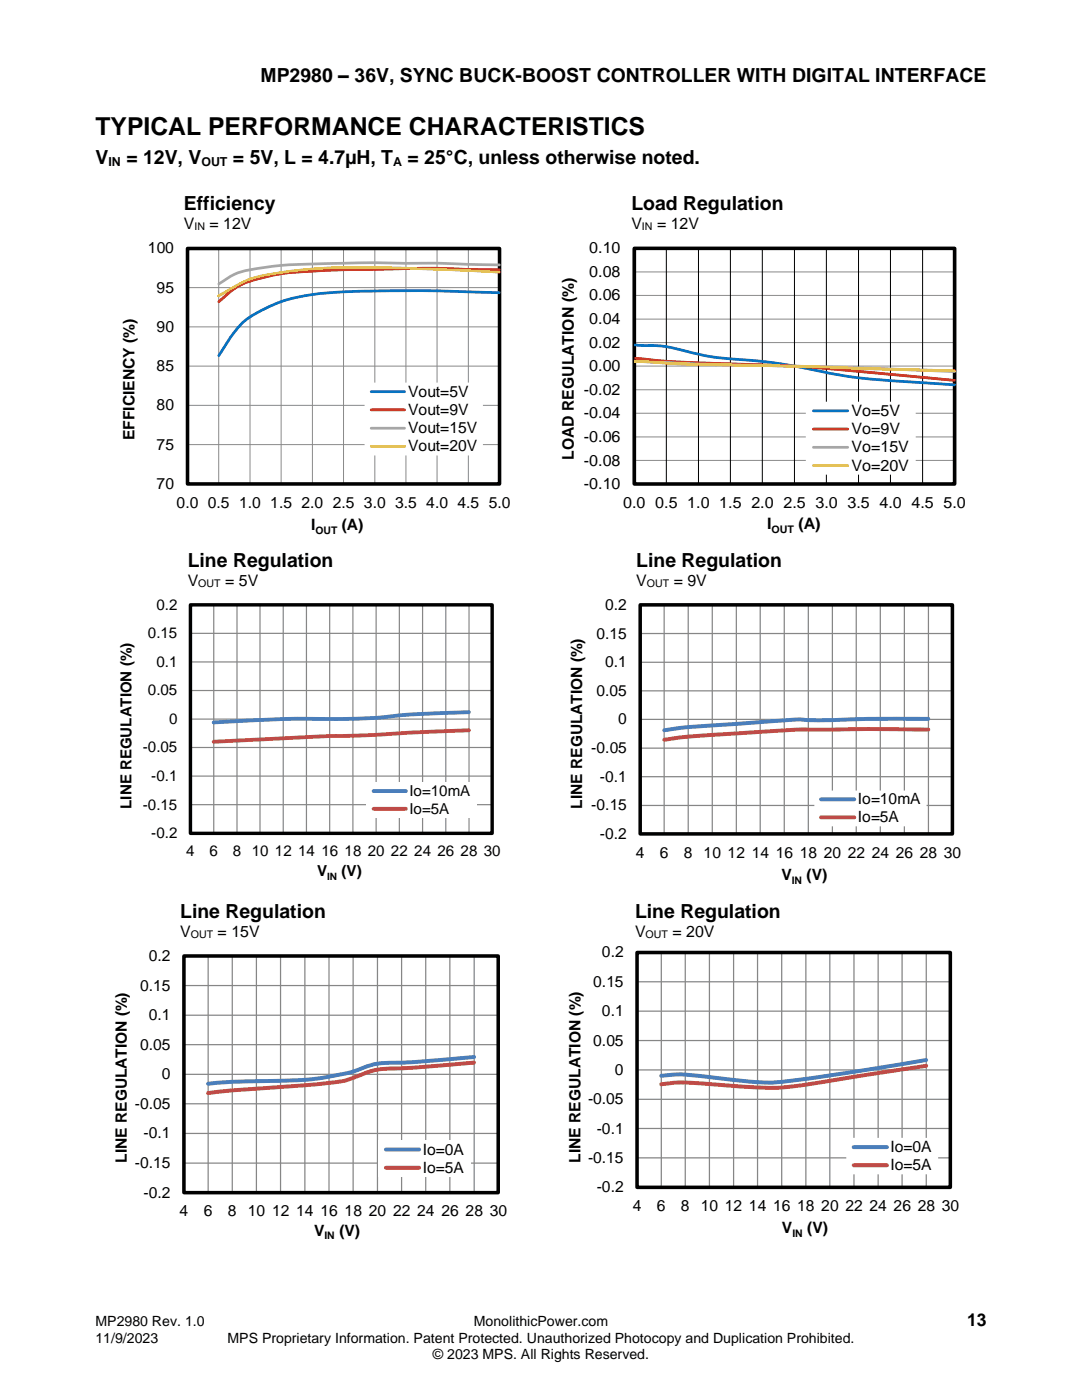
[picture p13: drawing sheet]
<svg xmlns="http://www.w3.org/2000/svg" width="216mm" height="279mm" viewBox="0 0 216 279" stroke-linecap="round" stroke-linejoin="round" font-family="sans-serif">
<defs><g id="words">
<text font-size="4.9" x="19" y="27">TYPICAL PERFORMANCE CHARACTERISTICS</text>
<g font-size="3.9">
<text x="52" y="16.3">MP2980 – 36V, SYNC BUCK-BOOST CONTROLLER WITH DIGITAL INTERFACE</text>
<text x="19" y="32.7">V</text>
<text x="25.2" y="32.7">= 12V, V</text>
<text x="46.5" y="32.7">= 5V, L = 4.7µH, T</text>
<text x="81.3" y="32.7">= 25°C, unless otherwise noted.</text>
<text x="36.7" y="42">Efficiency</text>
<text x="126" y="42">Load Regulation</text>
<text x="37.5" y="113.2">Line Regulation</text>
<text x="127" y="113.2">Line Regulation</text>
<text x="35.9" y="183.2">Line Regulation</text>
<text x="126.7" y="183.2">Line Regulation</text>
</g>
<text font-size="3.5" x="193" y="264.6">13</text>
<g font-size="3.2">
<text x="36.7" y="45.8">V</text>
<text x="41.8" y="45.8">= 12V</text>
<text x="126" y="45.8">V</text>
<text x="131.1" y="45.8">= 12V</text>
<text x="114.5" y="91.8" transform="rotate(-90 114.5 91.8)">LOAD REGULATION (%)</text>
<text x="37.5" y="117">V</text>
<text x="44.9" y="117">= 5V</text>
<text x="127" y="117">V</text>
<text x="134.4" y="117">= 9V</text>
<text x="35.9" y="187">V</text>
<text x="43.4" y="187">= 15V</text>
<text x="126.7" y="187">V</text>
<text x="134.2" y="187">= 20V</text>
</g>
<g font-size="3.1">
<text x="29.5" y="50.6">100</text>
<text x="117.6" y="50.6">0.10</text>
<text x="31.3" y="58.4">95</text>
<text x="117.6" y="60">0.06</text>
<text x="117.6" y="55.3">0.08</text>
<text x="117.6" y="64.7">0.04</text>
<text x="31.3" y="66.2">90</text>
<text x="117.6" y="69.4">0.02</text>
<text x="31.3" y="74.1">85</text>
<text x="117.6" y="74.1">0.00</text>
<text x="31.3" y="81.9">80</text>
<text x="81.4" y="79.2">Vout=5V</text>
<text x="81.4" y="82.8">Vout=9V</text>
<text x="116.5" y="83.5">-0.04</text>
<text x="116.5" y="78.8">-0.02</text>
<text x="169.9" y="83">Vo=5V</text>
<text x="26.8" y="87.9" transform="rotate(-90 26.8 87.9)">EFFICIENCY (%)</text>
<text x="31.3" y="89.8">75</text>
<text x="81.4" y="86.5">Vout=15V</text>
<text x="116.5" y="88.2">-0.06</text>
<text x="169.9" y="86.6">Vo=9V</text>
<text x="81.4" y="90.1">Vout=20V</text>
<text x="116.5" y="92.9">-0.08</text>
<text x="169.9" y="90.3">Vo=15V</text>
<text x="169.9" y="93.9">Vo=20V</text>
<text x="31.3" y="97.6">70</text>
<text x="35.2" y="101.3">0.0</text>
<text x="41.5" y="101.3">0.5</text>
<text x="47.7" y="101.3">1.0</text>
<text x="53.9" y="101.3">1.5</text>
<text x="60.2" y="101.3">2.0</text>
<text x="66.4" y="101.3">2.5</text>
<text x="72.6" y="101.3">3.0</text>
<text x="78.8" y="101.3">3.5</text>
<text x="85.1" y="101.3">4.0</text>
<text x="91.3" y="101.3">4.5</text>
<text x="97.5" y="101.3">5.0</text>
<text x="116.5" y="97.6">-0.10</text>
<text x="124.3" y="101.4">0.0</text>
<text x="130.7" y="101.4">0.5</text>
<text x="137.1" y="101.4">1.0</text>
<text x="143.5" y="101.4">1.5</text>
<text x="149.9" y="101.4">2.0</text>
<text x="156.3" y="101.4">2.5</text>
<text x="162.7" y="101.4">3.0</text>
<text x="169.1" y="101.4">3.5</text>
<text x="175.5" y="101.4">4.0</text>
<text x="181.9" y="101.4">4.5</text>
<text x="188.3" y="101.4">5.0</text>
<text x="62.1" y="105.7">I</text>
<text x="68.2" y="105.7">(A)</text>
<text x="153" y="105.5">I</text>
<text x="159.3" y="105.5">(A)</text>
<text x="120.8" y="121.7">0.2</text>
<text x="119" y="127.4">0.15</text>
<text x="120.8" y="133.1">0.1</text>
<text x="119" y="138.9">0.05</text>
<text x="123.3" y="144.6">0</text>
<text x="118" y="150.3">-0.05</text>
<text x="116.1" y="161.4" transform="rotate(-90 116.1 161.4)">LINE REGULATION (%)</text>
<text x="118" y="161.7">-0.15</text>
<text x="119.7" y="156">-0.1</text>
<text x="171.2" y="160.6">Io=10mA</text>
<text x="119.7" y="167.5">-0.2</text>
<text x="171.2" y="164.1">Io=5A</text>
<text x="126.9" y="171.1">4</text>
<text x="131.7" y="171.1">6</text>
<text x="136.5" y="171.1">8</text>
<text x="140.4" y="171.1">10</text>
<text x="145.2" y="171.1">12</text>
<text x="150" y="171.1">14</text>
<text x="154.8" y="171.1">16</text>
<text x="159.6" y="171.1">18</text>
<text x="164.4" y="171.1">20</text>
<text x="169.2" y="171.1">22</text>
<text x="174" y="171.1">24</text>
<text x="178.7" y="171.1">26</text>
<text x="183.5" y="171.1">28</text>
<text x="188.3" y="171.1">30</text>
<text x="155.9" y="175.6">V</text>
<text x="160.9" y="175.6">(V)</text>
<text x="29.7" y="191.8">0.2</text>
<text x="120.1" y="191.1">0.2</text>
<text x="28" y="197.7">0.15</text>
<text x="118.4" y="196.9">0.15</text>
<text x="29.7" y="203.6">0.1</text>
<text x="120.1" y="202.8">0.1</text>
<text x="28" y="209.5">0.05</text>
<text x="118.4" y="208.7">0.05</text>
<text x="32.3" y="215.4">0</text>
<text x="122.7" y="214.5">0</text>
<text x="26.9" y="221.3">-0.05</text>
<text x="117.3" y="220.4">-0.05</text>
<text x="28.7" y="227.2">-0.1</text>
<text x="119.1" y="226.2">-0.1</text>
<text x="25.3" y="232.1" transform="rotate(-90 25.3 232.1)">LINE REGULATION (%)</text>
<text x="26.9" y="233.1">-0.15</text>
<text x="84.4" y="230.4">Io=0A</text>
<text x="115.8" y="232.1" transform="rotate(-90 115.8 232.1)">LINE REGULATION (%)</text>
<text x="117.3" y="232.1">-0.15</text>
<text x="177.7" y="229.9">Io=0A</text>
<text x="177.7" y="233.6">Io=5A</text>
<text x="28.7" y="239">-0.2</text>
<text x="84.4" y="234.1">Io=5A</text>
<text x="119.1" y="238">-0.2</text>
<text x="35.8" y="242.7">4</text>
<text x="40.7" y="242.7">6</text>
<text x="45.5" y="242.7">8</text>
<text x="49.5" y="242.7">10</text>
<text x="54.3" y="242.7">12</text>
<text x="59.1" y="242.7">14</text>
<text x="63.9" y="242.7">16</text>
<text x="68.8" y="242.7">18</text>
<text x="73.6" y="242.7">20</text>
<text x="78.4" y="242.7">22</text>
<text x="83.2" y="242.7">24</text>
<text x="88.1" y="242.7">26</text>
<text x="92.9" y="242.7">28</text>
<text x="97.7" y="242.7">30</text>
<text x="126.3" y="241.7">4</text>
<text x="131.1" y="241.7">6</text>
<text x="135.9" y="241.7">8</text>
<text x="139.8" y="241.7">10</text>
<text x="144.6" y="241.7">12</text>
<text x="149.4" y="241.7">14</text>
<text x="154.3" y="241.7">16</text>
<text x="159.1" y="241.7">18</text>
<text x="163.9" y="241.7">20</text>
<text x="168.7" y="241.7">22</text>
<text x="173.5" y="241.7">24</text>
<text x="178.3" y="241.7">26</text>
<text x="183.1" y="241.7">28</text>
<text x="187.9" y="241.7">30</text>
<text x="62.7" y="246.6">V</text>
<text x="67.7" y="246.6">(V)</text>
<text x="156" y="246.1">V</text>
<text x="161.1" y="246.1">(V)</text>
</g>
<g font-size="3">
<text x="31.2" y="121.6">0.2</text>
<text x="29.5" y="127.4">0.15</text>
<text x="31.2" y="133.1">0.1</text>
<text x="29.5" y="138.8">0.05</text>
<text x="33.7" y="144.5">0</text>
<text x="28.5" y="150.2">-0.05</text>
<text x="30.2" y="155.9">-0.1</text>
<text x="26.3" y="161.4" transform="rotate(-90 26.3 161.4)">LINE REGULATION (%)</text>
<text x="28.5" y="161.6">-0.15</text>
<text x="81.7" y="158.9">Io=10mA</text>
<text x="30.2" y="167.3">-0.2</text>
<text x="81.7" y="162.4">Io=5A</text>
<text x="37.2" y="170.9">4</text>
<text x="41.8" y="170.9">6</text>
<text x="46.4" y="170.9">8</text>
<text x="50.2" y="170.9">10</text>
<text x="54.9" y="170.9">12</text>
<text x="59.5" y="170.9">14</text>
<text x="64.1" y="170.9">16</text>
<text x="68.8" y="170.9">18</text>
<text x="73.4" y="170.9">20</text>
<text x="78" y="170.9">22</text>
<text x="82.6" y="170.9">24</text>
<text x="87.3" y="170.9">26</text>
<text x="91.9" y="170.9">28</text>
<text x="96.5" y="170.9">30</text>
<text x="63.3" y="174.9">V</text>
<text x="68.1" y="174.9">(V)</text>
</g>
<g font-size="2.8">
<text x="19" y="264.6">MP2980 Rev. 1.0</text>
<text x="19" y="267.9">11/9/2023</text>
<text x="45.4" y="267.9">MPS Proprietary Information. Patent Protected. Unauthorized Photocopy and Duplication Prohibited.</text>
<text x="94.6" y="264.6">MonolithicPower.com</text>
<text x="86.4" y="271.2">© 2023 MPS. All Rights Reserved.</text>
</g>
<g font-size="2.5">
<text x="21.6" y="33.1">IN</text>
<text x="40.2" y="33.1">OUT</text>
<text x="78.5" y="33.1">A</text>
</g>
<g font-size="2.1">
<text x="38.8" y="45.9">IN</text>
<text x="128.1" y="45.9">IN</text>
<text x="62.9" y="106.5">OUT</text>
<text x="153.9" y="106.3">OUT</text>
<text x="39.6" y="117.1">OUT</text>
<text x="129.1" y="117.1">OUT</text>
<text x="158" y="176.4">IN</text>
<text x="38.1" y="187.2">OUT</text>
<text x="128.8" y="187.2">OUT</text>
<text x="64.8" y="247.3">IN</text>
<text x="158.1" y="246.8">IN</text>
</g>
<text font-size="2" x="65.3" y="175.6">IN</text>
</g></defs>
<g fill="none" stroke="#898989" stroke-width=".2">
<path d="M37.4 49.6h62.3v47M37.4 57.4h62.3M43.6 49.6v47M49.9 49.6v47M56.1 49.6v47M62.3 49.6v47M68.5 49.6v47M74.8 49.6v47M81 49.6v47M87.2 49.6v47M93.5 49.6v47M37.4 65.2h62.3"/>
<path d="M37.4 73.1h62.3M37.4 80.9h62.3M37.4 88.7h62.3"/>
</g>
<path d="M37.4 49.6h62.3v47h-62.3z" fill="none" stroke="#000" stroke-width=".71" stroke-linecap="butt"/>
<path d="M37.4 49.6v47h62.3" fill="none" stroke="#000" stroke-width=".2"/>
<path d="M99.7 58.4l-13.2-.4-10.9 .1a72.2 72.2 0 0 0-18.7 1.8 27.2 27.2 0 0 0-8.6 4.6l-1.9 2.3-2.7 4.2" fill="none" stroke="#0070c0" stroke-width=".54"/>
<path d="M99.7 53.8h-6.2a342.4 342.4 0 0 0-23.4 0l-3.1 .1a64.4 64.4 0 0 0-15.8 1.8 13.8 13.8 0 0 0-7.1 4.1l-.4 .4" fill="none" stroke="#c00000" stroke-width=".54"/>
<path d="M99.7 52.9l-13.2-.4-12.5-.1-7.8 .2a83.4 83.4 0 0 0-17.6 1.5 13.9 13.9 0 0 0-4.9 2.6" fill="none" stroke="#a5a5a5" stroke-width=".54"/>
<path d="M99.7 54.3l-10.1-.5-14.1-.4a96.7 96.7 0 0 0-24.9 2.1 37.6 37.6 0 0 0-7 3.5" fill="none" stroke="#ffc000" stroke-width=".54"/>
<path d="M72.8 76.4h23.6v14.5h-23.6z" fill-rule="evenodd" fill="#fff"/>
<path d="M74.1 78.2h6.6" fill="none" stroke="#0070c0" stroke-width=".54"/>
<path d="M74.1 81.8h6.6" fill="none" stroke="#c00000" stroke-width=".54"/>
<path d="M74.1 85.5h6.6" fill="none" stroke="#a5a5a5" stroke-width=".54"/>
<path d="M74.1 89.1h6.6" fill="none" stroke="#ffc000" stroke-width=".54"/>
<path d="M126.6 59h63.9M126.6 54.3h63.9M126.6 49.5h63.9M126.6 77.8h63.9M126.6 73.1h63.9M126.6 68.4h63.9M126.6 63.7h63.9M126.6 96.6h63.9M126.6 91.9h63.9M126.6 87.2h63.9M126.6 82.5h63.9" fill="none" stroke="#898989" stroke-width=".2"/>
<path d="M126.6 49.5v47.1h63.9v-47.1M133 49.5v47.1M139.4 49.5v47.1M145.7 49.5v47.1M152.1 49.5v47.1M158.5 49.5v47.1M164.9 49.5v47.1M171.3 49.5v47.1M177.7 49.5v47.1M184.1 49.5v47.1" fill="none" stroke="#000" stroke-width=".2"/>
<path d="M126.6 49.6h63.9v47h-63.9z" fill="none" stroke="#000" stroke-width=".72" stroke-linecap="butt"/>
<path d="M126.6 68.9h.5a34.7 34.7 0 0 1 11 1.5 81.9 81.9 0 0 0 14 1.7 147.9 147.9 0 0 1 15.1 2.7 250.1 250.1 0 0 0 23.3 2" fill="none" stroke="#0070c0" stroke-width=".55"/>
<path d="M126.6 71.5l6.8 .6 10.7 .5a414.9 414.9 0 0 1 39.3 2.6l7.1 .7" fill="none" stroke="#c00000" stroke-width=".55"/>
<path d="M126.6 72.1l13.7 .5 29.6 .7 20.6 .9" fill="none" stroke="#a5a5a5" stroke-width=".55"/>
<path d="M126.6 72.1l10.6 .6 21.3 .4 32 .9" fill="none" stroke="#ffc000" stroke-width=".55"/>
<path d="M160.8 80.2h21.9v14.5h-21.9z" fill-rule="evenodd" fill="#fff"/>
<path d="M162.3 82h6.8" fill="none" stroke="#0070c0" stroke-width=".55"/>
<path d="M162.3 85.6h6.8" fill="none" stroke="#c00000" stroke-width=".55"/>
<path d="M162.3 89.3h6.8" fill="none" stroke="#a5a5a5" stroke-width=".55"/>
<path d="M162.3 92.9h6.8" fill="none" stroke="#ffc000" stroke-width=".55"/>
<g fill="none" stroke="#868686" stroke-width=".24">
<path d="M38 120.7h60.2v45.6h-60.2zM38 126.4h60.2M38 132.1h60.2M38 137.8h60.2M42.7 120.7v45.6M47.3 120.7v45.6M51.9 120.7v45.6M56.5 120.7v45.6M61.1 120.7v45.6M65.8 120.7v45.6M70.4 120.7v45.6M75.1 120.7v45.6"/>
<path d="M79.7 120.7v45.6M84.3 120.7v45.6M89 120.7v45.6M93.6 120.7v45.6M38 143.5h60.2M38 149.2h60.2M38 154.9h60.2M38 160.6h60.2"/>
</g>
<path d="M38 120.7h60.2v45.6h-60.2z" fill="none" stroke="#000" stroke-width=".68" stroke-linecap="butt"/>
<path d="M38 120.7v45.6h60.2" fill="none" stroke="#000" stroke-width=".24"/>
<path d="M93.6 142.1a187.7 187.7 0 0 0-19.5 1.2l-7.7 .2a240.8 240.8 0 0 0-23.8 .7" fill="none" stroke="#4a7ebb" stroke-width=".76"/>
<path d="M93.6 145.7l-11.6 .5-7.9 .5-8.9 .2-22.6 1.1" fill="none" stroke="#be4b48" stroke-width=".76"/>
<path d="M73.1 156.1h22.1v7.1h-22.1z" fill-rule="evenodd" fill="#fff"/>
<path d="M74.5 157.9h6.5" fill="none" stroke="#4a7ebb" stroke-width=".76"/>
<path d="M74.5 161.4h6.5" fill="none" stroke="#be4b48" stroke-width=".76"/>
<g fill="none" stroke="#868686" stroke-width=".25">
<path d="M127.8 120.7h62.2v45.7h-62.2zM127.8 126.4h62.2M127.8 132.2h62.2M127.8 137.9h62.2M132.5 120.7v45.7M137.3 120.7v45.7M142.1 120.7v45.7M146.9 120.7v45.7M151.7 120.7v45.7M156.5 120.7v45.7M161.3 120.7v45.7M166.1 120.7v45.7"/>
<path d="M170.9 120.7v45.7M175.7 120.7v45.7M180.5 120.7v45.7M185.3 120.7v45.7M127.8 143.6h62.2M127.8 149.3h62.2M127.8 155h62.2M127.8 160.7h62.2"/>
</g>
<path d="M127.7 120.7h62.3v45.7h-62.3z" fill="none" stroke="#000" stroke-width=".7" stroke-linecap="butt"/>
<path d="M127.8 120.7v45.7h62.2" fill="none" stroke="#000" stroke-width=".25"/>
<path d="M185.2 143.5h-14.8a94.3 94.3 0 0 1-11.5 .1l-12 .9a132.8 132.8 0 0 0-14.4 1.2" fill="none" stroke="#4a7ebb" stroke-width=".79"/>
<path d="M185.2 145.6l-11.9-.1-8.1 .1a121.4 121.4 0 0 0-16.1 .6l-1.1 .1a141 141 0 0 0-15.5 1.3" fill="none" stroke="#be4b48" stroke-width=".79"/>
<path d="M162.5 157.8h22.4v7.1h-22.4z" fill-rule="evenodd" fill="#fff"/>
<path d="M163.8 159.5h6.7M94.6 210.9a218.9 218.9 0 0 1-18.6 1.3 27.4 27.4 0 0 0-6 1.8 61.7 61.7 0 0 1-16.6 1.7l-7.1 .2-4.8 .4" fill="none" stroke="#4a7ebb" stroke-width=".79"/>
<path d="M163.8 163.1h6.7M94.6 212.1l-1.1 .1a244 244 0 0 1-17.5 1.2 38.8 38.8 0 0 0-6.8 2.2 173.7 173.7 0 0 1-19.7 1.8l-8 .8" fill="none" stroke="#be4b48" stroke-width=".79"/>
<g fill="none" stroke="#868686" stroke-width=".25">
<path d="M36.7 190.8h62.7v47.2h-62.7zM36.7 196.7h62.7M41.5 190.8v47.2M46.4 190.8v47.2M51.2 190.8v47.2M56 190.8v47.2M60.8 190.8v47.2M65.6 190.8v47.2M70.5 190.8v47.2M75.3 190.8v47.2M80.1 190.8v47.2M84.9 190.8v47.2"/>
<path d="M89.8 190.8v47.2M94.6 190.8v47.2M36.7 202.6h62.7M36.7 208.5h62.7M36.7 214.4h62.7M36.7 220.3h62.7M36.7 226.2h62.7M36.7 232.1h62.7"/>
</g>
<path d="M36.7 190.8h62.7v47.2h-62.7z" fill="none" stroke="#000" stroke-width=".7" stroke-linecap="butt"/>
<path d="M36.7 190.8v47.2h62.7" fill="none" stroke="#000" stroke-width=".25"/>
<path d="M75.5 227.6h18.4v7.3h-18.4z" fill-rule="evenodd" fill="#fff"/>
<path d="M184.8 211.6l-14.4 2.3a163.6 163.6 0 0 1-17.3 2.2l-4-.3-6.7-.7a33.4 33.4 0 0 0-9.9-.4h-.6M77 229.4h6.6" fill="none" stroke="#4a7ebb" stroke-width=".79"/>
<path d="M184.8 212.7l-12 1.8a191.6 191.6 0 0 1-18.3 2.6l-4.3-.1-7.8-.6a36.8 36.8 0 0 0-9.9-.1l-.6 .1M77 233.1h6.6" fill="none" stroke="#be4b48" stroke-width=".79"/>
<g fill="none" stroke="#868686" stroke-width=".25">
<path d="M127.1 190.1h62.5v46.8h-62.5zM127.1 195.9h62.5M132 190.1v46.8M136.7 190.1v46.8M141.6 190.1v46.8M146.4 190.1v46.8M151.2 190.1v46.8M156 190.1v46.8M160.8 190.1v46.8M165.6 190.1v46.8M170.4 190.1v46.8M175.2 190.1v46.8"/>
<path d="M180 190.1v46.8M184.8 190.1v46.8M127.1 201.8h62.5M127.1 207.7h62.5M127.1 213.5h62.5M127.1 219.4h62.5M127.1 225.2h62.5M127.1 231.1h62.5"/>
</g>
<path d="M127.1 190.1h62.5v46.9h-62.5z" fill="none" stroke="#000" stroke-width=".71" stroke-linecap="butt"/>
<path d="M127.1 190.1v46.8h62.5" fill="none" stroke="#000" stroke-width=".25"/>
<path d="M168.9 227.1h18.3v7.3h-18.3z" fill-rule="evenodd" fill="#fff"/>
<path d="M170.3 228.9h6.7" fill="none" stroke="#4a7ebb" stroke-width=".79"/>
<path d="M170.3 232.6h6.7" fill="none" stroke="#be4b48" stroke-width=".79"/>
<use href="#words"/>
</svg>
